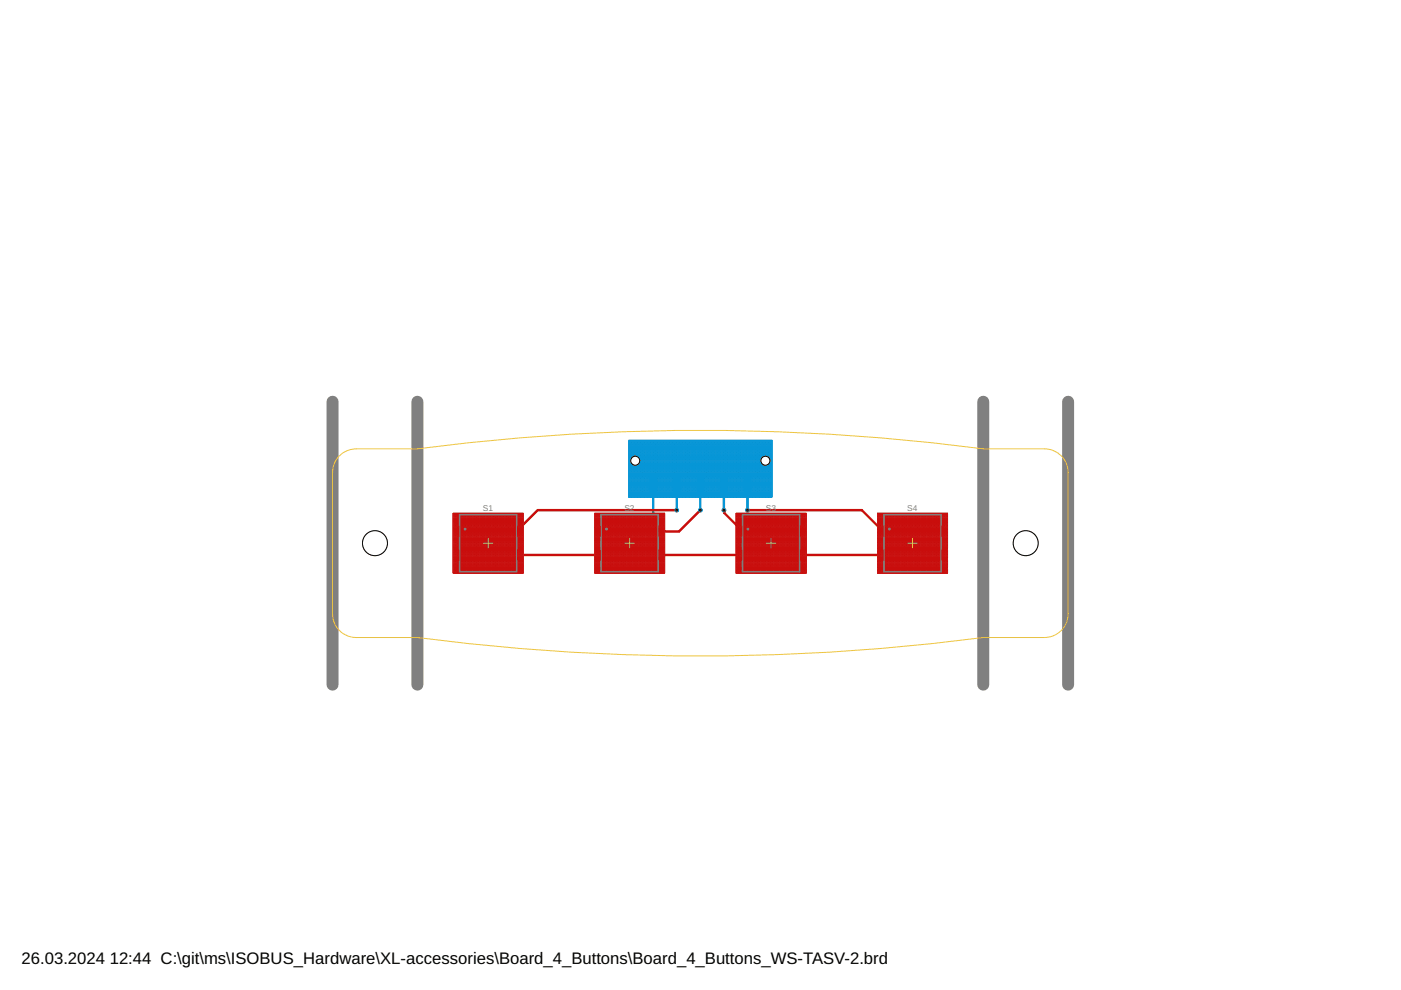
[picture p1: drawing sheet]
<svg xmlns="http://www.w3.org/2000/svg" width="297mm" height="210mm" viewBox="0 0 297 210" stroke-linecap="round" stroke-linejoin="round" font-family="sans-serif">
<defs><g id="words">
<g font-size="3.5">
<text x="4.6" y="204.3">26.03.2024</text>
<text x="23.3" y="204.3">12:44 C:\git\ms\ISOBUS_Hardware\XL-accessories\Board_4_Buttons\Board_4_Buttons_WS-TASV-2.brd</text>
</g>
<g font-size="1.8" fill="#808080">
<text x="102.4" y="108.3">S1</text>
<text x="132.4" y="108.3">S2</text>
<text x="162.4" y="108.3">S3</text>
<text x="192.4" y="108.3">S4</text>
</g>
</g></defs>
<path d="M147.5 97.7h2M148.5 96.7v2" fill="none" stroke="#afd134" stroke-width=".21"/>
<path d="M135.9 98.4v3.6h1.6M135.9 97v-3.4h25.2v3.4M136 93.7h25v8.2h-25zM161.1 98.4v3.6h-1.6M139.5 102h3M144.5 102h3M149.5 102h3M154.5 102h3" fill="none" stroke="#808080" stroke-width=".21"/>
<circle cx="137.2" cy="104.9" r=".3" fill="#808080" stroke="#808080" stroke-width=".21"/>
<g fill="#0696d7" stroke="#0696d7" stroke-width=".21">
<path d="M133.3 105.3l30.3 .1z"/>
<path d="M163.5 93.3l.1 12.1z"/>
<path d="M133.3 93.3l30.3 .1z"/>
<path d="M133.3 93.3l.1 12.1z"/>
<path d="M133.4 105.3l30.2 .1z"/>
<path d="M133.3 105.3h30.3z"/>
<path d="M133.3 105.2h30.3z"/>
<path d="M133.3 105.1l30.3 .1z"/>
<path d="M133.3 105.1h30.3z"/>
<path d="M133.3 105l30.3 .1z"/>
<path d="M133.4 104.9l30.2 .1z"/>
<path d="M133.3 104.8l30.3 .1z"/>
<path d="M133.3 104.8h30.3z"/>
<path d="M133.3 104.7l30.3 .1z"/>
<path d="M133.3 104.6l30.3 .1z"/>
<path d="M133.3 104.6h30.3z"/>
<path d="M133.3 104.5l30.3 .1z"/>
<path d="M133.3 104.4l30.3 .1z"/>
<path d="M133.4 104.4h30.2z"/>
<path d="M133.3 104.3l30.3 .1z"/>
<path d="M133.3 104.2l30.3 .1z"/>
<path d="M133.3 104.2h30.3z"/>
<path d="M133.3 104.1l30.3 .1z"/>
<path d="M133.3 104l30.3 .1z"/>
<path d="M133.3 103.9l30.3 .1z"/>
<path d="M133.3 103.9h30.3z"/>
<path d="M133.3 103.8l30.3 .1z"/>
<path d="M133.3 103.8h30.3z"/>
<path d="M133.3 103.7l30.3 .1z"/>
<path d="M133.3 103.6l30.3 .1z"/>
<path d="M133.3 103.5l30.3 .1z"/>
<path d="M133.3 103.5h30.3z"/>
<path d="M133.4 103.4l30.2 .1z"/>
<path d="M133.4 103.3l30.2 .1z"/>
<path d="M133.3 103.3h30.3z"/>
<path d="M133.3 103.2l30.3 .1z"/>
<path d="M133.3 103.1l30.3 .1z"/>
<path d="M133.3 103.1h30.3z"/>
<path d="M133.3 103l30.3 .1z"/>
<path d="M133.3 102.9l30.3 .1z"/>
<path d="M133.3 102.9h30.3z"/>
<path d="M133.3 102.8l30.3 .1z"/>
<path d="M133.3 102.7l30.3 .1z"/>
<path d="M133.3 102.7h30.3z"/>
<path d="M133.3 102.6l30.3 .1z"/>
<path d="M133.3 102.5l30.3 .1z"/>
<path d="M133.4 102.4l30.2 .1z"/>
<path d="M133.4 102.4h30.2z"/>
<path d="M133.3 102.3l30.3 .1z"/>
<path d="M133.3 102.3h30.3z"/>
<path d="M133.3 102.2l30.3 .1z"/>
<path d="M133.3 102.1l30.3 .1z"/>
<path d="M133.3 102l30.3 .1z"/>
<path d="M133.3 102h30.3z"/>
<path d="M133.3 101.9l30.3 .1z"/>
<path d="M133.3 101.9h30.3z"/>
<path d="M133.3 101.8h30.3z"/>
<path d="M133.3 101.7l30.3 .1z"/>
<path d="M133.3 101.6l30.3 .1z"/>
<path d="M133.3 101.6h30.3z"/>
<path d="M133.3 101.5l30.3 .1z"/>
<path d="M133.4 101.4l30.2 .1z"/>
<path d="M133.3 101.4h30.3z"/>
<path d="M133.3 101.3l30.3 .1z"/>
<path d="M133.3 101.2l30.3 .1z"/>
<path d="M133.3 101.2h30.3z"/>
<path d="M133.3 101.1l30.3 .1z"/>
<path d="M133.3 101l30.3 .1z"/>
<path d="M133.3 101h30.3z"/>
<path d="M133.4 100.9h30.2z"/>
<path d="M133.3 100.8l30.3 .1z"/>
<path d="M133.3 100.8h30.3z"/>
<path d="M133.3 100.7l30.3 .1z"/>
<path d="M133.3 100.6l30.3 .1z"/>
<path d="M133.3 100.5l30.3 .1z"/>
<path d="M133.4 100.5h30.2z"/>
<path d="M133.3 100.4l30.3 .1z"/>
<path d="M133.3 100.4h30.3z"/>
<path d="M133.3 100.3h30.3z"/>
<path d="M133.3 100.2l30.3 .1z"/>
<path d="M133.3 100.1l30.3 .1z"/>
<path d="M133.3 100.1h30.3z"/>
<path d="M133.3 100l30.3 .1z"/>
<path d="M133.4 99.9l30.2 .1z"/>
<path d="M133.3 99.9h30.3z"/>
<path d="M133.3 99.8l30.3 .1z"/>
<path d="M133.3 99.7l30.3 .1z"/>
<path d="M133.3 99.7h30.3z"/>
<path d="M133.3 99.6l30.3 .1z"/>
<path d="M133.4 99.5l30.2 .1z"/>
<path d="M133.3 99.5h30.3z"/>
<path d="M133.3 99.4l30.3 .1z"/>
<path d="M133.3 99.3l30.3 .1z"/>
<path d="M133.3 99.3h30.3z"/>
<path d="M133.3 99.2l30.3 .1z"/>
<path d="M133.3 99.1l30.3 .1z"/>
<path d="M133.3 99l30.3 .1z"/>
<path d="M133.4 99h30.2z"/>
<path d="M133.3 98.9l30.3 .1z"/>
<path d="M133.3 98.8l30.3 .1z"/>
<path d="M133.3 98.8h30.3z"/>
<path d="M133.3 98.7l30.3 .1z"/>
<path d="M133.3 98.6l30.3 .1z"/>
<path d="M133.4 98.6h30.2z"/>
<path d="M133.3 98.5l30.3 .1z"/>
<path d="M133.3 98.4l30.3 .1z"/>
<path d="M133.3 98.4h30.3z"/>
<path d="M133.3 98.3l30.3 .1z"/>
<path d="M133.3 98.2l30.3 .1z"/>
<path d="M133.3 98.2h30.3z"/>
<path d="M133.3 98.1h30.3z"/>
<path d="M133.4 98l30.2 .1z"/>
<path d="M133.3 98h30.3z"/>
<path d="M133.3 97.9l30.3 .1z"/>
<path d="M133.3 97.8l30.3 .1z"/>
<path d="M133.3 97.7l30.3 .1z"/>
<path d="M133.3 97.7h30.3z"/>
<path d="M133.4 97.6l30.2 .1z"/>
<path d="M133.3 97.5l30.3 .1z"/>
<path d="M133.3 97.5h30.3z"/>
<path d="M133.3 97.4l30.3 .1z"/>
<path d="M133.3 97.3l30.3 .1z"/>
<path d="M133.3 97.3h30.3z"/>
<path d="M133.3 97.2l30.3 .1z"/>
<path d="M133.3 97.1l30.3 .1z"/>
<path d="M133.4 97l30.2 .1z"/>
<path d="M133.3 97l30.3 .1z"/>
<path d="M133.3 96.9l30.3 .1z"/>
<path d="M133.3 96.9h30.3z"/>
<path d="M133.3 96.8l30.3 .1z"/>
<path d="M133.3 96.7l30.3 .1z"/>
<path d="M133.4 96.6l30.2 .1z"/>
<path d="M133.3 96.6h30.3z"/>
<path d="M133.3 96.5l30.3 .1z"/>
<path d="M133.3 96.5h30.3z"/>
<path d="M133.3 96.4l30.3 .1z"/>
<path d="M133.3 96.3l30.3 .1z"/>
<path d="M133.3 96.2l30.3 .1z"/>
<path d="M133.3 96.2h30.3z"/>
<path d="M133.4 96.1l30.2 .1z"/>
<path d="M133.3 96.1h30.3z"/>
<path d="M133.3 96h30.3z"/>
<path d="M133.3 95.9l30.3 .1z"/>
<path d="M133.3 95.8l30.3 .1z"/>
<path d="M133.3 95.8h30.3z"/>
<path d="M133.3 95.7l30.3 .1z"/>
<path d="M133.3 95.6l30.3 .1z"/>
<path d="M133.3 95.6h30.3z"/>
<path d="M133.3 95.5l30.3 .1z"/>
<path d="M133.3 95.4l30.3 .1z"/>
<path d="M133.3 95.4h30.3z"/>
<path d="M133.3 95.3l30.3 .1z"/>
<path d="M133.3 95.2l30.3 .1z"/>
<path d="M133.4 95.1l30.2 .1z"/>
<path d="M133.4 95.1h30.2z"/>
<path d="M133.3 95l30.3 .1z"/>
<path d="M133.3 95h30.3z"/>
<path d="M133.3 94.9l30.3 .1z"/>
<path d="M133.3 94.8l30.3 .1z"/>
<path d="M133.3 94.7l30.3 .1z"/>
<path d="M133.3 94.7h30.3z"/>
<path d="M133.3 94.6l30.3 .1z"/>
<path d="M133.3 94.6h30.3z"/>
<path d="M133.3 94.5h30.3z"/>
<path d="M133.3 94.4l30.3 .1z"/>
<path d="M133.3 94.3l30.3 .1z"/>
<path d="M133.3 94.3h30.3z"/>
<path d="M133.4 94.2l30.2 .1z"/>
<path d="M133.4 94.1l30.2 .1z"/>
<path d="M133.3 94.1h30.3z"/>
<path d="M133.3 94l30.3 .1z"/>
<path d="M133.3 93.9l30.3 .1z"/>
<path d="M133.3 93.9h30.3z"/>
<path d="M133.3 93.8l30.3 .1z"/>
<path d="M133.3 93.7l30.3 .1z"/>
<path d="M133.3 93.7h30.3z"/>
<path d="M133.3 93.6l30.3 .1z"/>
<path d="M133.3 93.5l30.3 .1z"/>
<path d="M133.3 93.5h30.3z"/>
<path d="M133.3 93.4l30.3 .1z"/>
<path d="M137.8 100.6h1.4v4.5h-1.4z"/>
<path d="M142.8 100.6h1.4v4.5h-1.4z"/>
<path d="M147.8 100.6h1.4v4.5h-1.4z"/>
<path d="M152.8 100.6h1.4v4.5h-1.4z"/>
<path d="M157.8 100.6h1.4v4.5h-1.4z"/>
</g>
<path d="M138.5 102.8v11.4l-2 2M143.5 102.8v5.4M148.5 102.8v5.4M153.5 102.8v5.4M158.5 102.8v5.4" fill="none" stroke="#0696d7" stroke-width=".51"/>
<circle cx="97.2" cy="112.7" r="1.06" fill="#0dab76" stroke="#0dab76" stroke-width=".21"/>
<circle cx="97.2" cy="112.7" r=".59" fill="#fff" stroke="#000" stroke-width=".21"/>
<circle cx="109.7" cy="112.7" r="1.06" fill="#0dab76" stroke="#0dab76" stroke-width=".21"/>
<circle cx="109.7" cy="112.7" r=".59" fill="#fff" stroke="#000" stroke-width=".21"/>
<circle cx="109.7" cy="117.7" r="1.06" fill="#0dab76" stroke="#0dab76" stroke-width=".21"/>
<circle cx="109.7" cy="117.7" r=".59" fill="#fff" stroke="#000" stroke-width=".21"/>
<circle cx="97.2" cy="117.7" r="1.06" fill="#0dab76" stroke="#0dab76" stroke-width=".21"/>
<circle cx="97.2" cy="117.7" r=".59" fill="#fff" stroke="#000" stroke-width=".21"/>
<circle cx="127.2" cy="112.7" r="1.06" fill="#0dab76" stroke="#0dab76" stroke-width=".21"/>
<circle cx="127.2" cy="112.7" r=".59" fill="#fff" stroke="#000" stroke-width=".21"/>
<circle cx="139.7" cy="112.7" r="1.06" fill="#0dab76" stroke="#0dab76" stroke-width=".21"/>
<circle cx="139.7" cy="112.7" r=".59" fill="#fff" stroke="#000" stroke-width=".21"/>
<circle cx="139.7" cy="117.7" r="1.06" fill="#0dab76" stroke="#0dab76" stroke-width=".21"/>
<circle cx="139.7" cy="117.7" r=".59" fill="#fff" stroke="#000" stroke-width=".21"/>
<circle cx="127.2" cy="117.7" r="1.06" fill="#0dab76" stroke="#0dab76" stroke-width=".21"/>
<circle cx="127.2" cy="117.7" r=".59" fill="#fff" stroke="#000" stroke-width=".21"/>
<circle cx="157.2" cy="112.7" r="1.06" fill="#0dab76" stroke="#0dab76" stroke-width=".21"/>
<circle cx="157.2" cy="112.7" r=".59" fill="#fff" stroke="#000" stroke-width=".21"/>
<circle cx="169.7" cy="112.7" r="1.06" fill="#0dab76" stroke="#0dab76" stroke-width=".21"/>
<circle cx="169.7" cy="112.7" r=".59" fill="#fff" stroke="#000" stroke-width=".21"/>
<circle cx="169.7" cy="117.7" r="1.06" fill="#0dab76" stroke="#0dab76" stroke-width=".21"/>
<circle cx="169.7" cy="117.7" r=".59" fill="#fff" stroke="#000" stroke-width=".21"/>
<circle cx="157.2" cy="117.7" r="1.06" fill="#0dab76" stroke="#0dab76" stroke-width=".21"/>
<circle cx="157.2" cy="117.7" r=".59" fill="#fff" stroke="#000" stroke-width=".21"/>
<circle cx="187.2" cy="112.7" r="1.06" fill="#0dab76" stroke="#0dab76" stroke-width=".21"/>
<circle cx="187.2" cy="112.7" r=".59" fill="#fff" stroke="#000" stroke-width=".21"/>
<circle cx="199.7" cy="112.7" r="1.06" fill="#0dab76" stroke="#0dab76" stroke-width=".21"/>
<circle cx="199.7" cy="112.7" r=".59" fill="#fff" stroke="#000" stroke-width=".21"/>
<circle cx="199.7" cy="117.7" r="1.06" fill="#0dab76" stroke="#0dab76" stroke-width=".21"/>
<circle cx="199.7" cy="117.7" r=".59" fill="#fff" stroke="#000" stroke-width=".21"/>
<circle cx="187.2" cy="117.7" r="1.06" fill="#0dab76" stroke="#0dab76" stroke-width=".21"/>
<circle cx="187.2" cy="117.7" r=".59" fill="#fff" stroke="#000" stroke-width=".21"/>
<circle cx="136.5" cy="116.2" r=".38" fill="#0dab76" stroke="#0dab76" stroke-width=".21"/>
<circle cx="136.5" cy="116.2" r=".17" fill="#fff" stroke="#000" stroke-width=".21"/>
<circle cx="143.5" cy="108.2" r=".38" fill="#0dab76" stroke="#0dab76" stroke-width=".21"/>
<circle cx="143.5" cy="108.2" r=".17" fill="#fff" stroke="#000" stroke-width=".21"/>
<circle cx="148.5" cy="108.2" r=".38" fill="#0dab76" stroke="#0dab76" stroke-width=".21"/>
<circle cx="148.5" cy="108.2" r=".17" fill="#fff" stroke="#000" stroke-width=".21"/>
<circle cx="153.5" cy="108.2" r=".38" fill="#0dab76" stroke="#0dab76" stroke-width=".21"/>
<circle cx="153.5" cy="108.2" r=".17" fill="#fff" stroke="#000" stroke-width=".21"/>
<circle cx="158.5" cy="108.2" r=".38" fill="#0dab76" stroke="#0dab76" stroke-width=".21"/>
<circle cx="158.5" cy="108.2" r=".17" fill="#fff" stroke="#000" stroke-width=".21"/>
<path d="M97.2 117.7h102.5M97.2 112.7h12.5M136.5 116.2v1.5M143.5 108.2h-29.5l-4.5 4.5M148.5 108.2l-4.5 4.5h-16.8M153.5 108.2l.1 .6 3.9 3.9M157.2 112.7h12.5M158.5 108.2h24.2l4.5 4.5h12.5" fill="none" stroke="#c90d0c" stroke-width=".51"/>
<circle cx="97.2" cy="112.7" r="1.06" fill="#0dab76" stroke="#0dab76" stroke-width=".21"/>
<circle cx="97.2" cy="112.7" r=".59" fill="#fff" stroke="#000" stroke-width=".21"/>
<circle cx="109.7" cy="112.7" r="1.06" fill="#0dab76" stroke="#0dab76" stroke-width=".21"/>
<circle cx="109.7" cy="112.7" r=".59" fill="#fff" stroke="#000" stroke-width=".21"/>
<circle cx="109.7" cy="117.7" r="1.06" fill="#0dab76" stroke="#0dab76" stroke-width=".21"/>
<circle cx="109.7" cy="117.7" r=".59" fill="#fff" stroke="#000" stroke-width=".21"/>
<circle cx="97.2" cy="117.7" r="1.06" fill="#0dab76" stroke="#0dab76" stroke-width=".21"/>
<circle cx="97.2" cy="117.7" r=".59" fill="#fff" stroke="#000" stroke-width=".21"/>
<circle cx="127.2" cy="112.7" r="1.06" fill="#0dab76" stroke="#0dab76" stroke-width=".21"/>
<circle cx="127.2" cy="112.7" r=".59" fill="#fff" stroke="#000" stroke-width=".21"/>
<circle cx="139.7" cy="112.7" r="1.06" fill="#0dab76" stroke="#0dab76" stroke-width=".21"/>
<circle cx="139.7" cy="112.7" r=".59" fill="#fff" stroke="#000" stroke-width=".21"/>
<circle cx="139.7" cy="117.7" r="1.06" fill="#0dab76" stroke="#0dab76" stroke-width=".21"/>
<circle cx="139.7" cy="117.7" r=".59" fill="#fff" stroke="#000" stroke-width=".21"/>
<circle cx="127.2" cy="117.7" r="1.06" fill="#0dab76" stroke="#0dab76" stroke-width=".21"/>
<circle cx="127.2" cy="117.7" r=".59" fill="#fff" stroke="#000" stroke-width=".21"/>
<circle cx="157.2" cy="112.7" r="1.06" fill="#0dab76" stroke="#0dab76" stroke-width=".21"/>
<circle cx="157.2" cy="112.7" r=".59" fill="#fff" stroke="#000" stroke-width=".21"/>
<circle cx="169.7" cy="112.7" r="1.06" fill="#0dab76" stroke="#0dab76" stroke-width=".21"/>
<circle cx="169.7" cy="112.7" r=".59" fill="#fff" stroke="#000" stroke-width=".21"/>
<circle cx="169.7" cy="117.7" r="1.06" fill="#0dab76" stroke="#0dab76" stroke-width=".21"/>
<circle cx="169.7" cy="117.7" r=".59" fill="#fff" stroke="#000" stroke-width=".21"/>
<circle cx="157.2" cy="117.7" r="1.06" fill="#0dab76" stroke="#0dab76" stroke-width=".21"/>
<circle cx="157.2" cy="117.7" r=".59" fill="#fff" stroke="#000" stroke-width=".21"/>
<circle cx="187.2" cy="112.7" r="1.06" fill="#0dab76" stroke="#0dab76" stroke-width=".21"/>
<circle cx="187.2" cy="112.7" r=".59" fill="#fff" stroke="#000" stroke-width=".21"/>
<circle cx="199.7" cy="112.7" r="1.06" fill="#0dab76" stroke="#0dab76" stroke-width=".21"/>
<circle cx="199.7" cy="112.7" r=".59" fill="#fff" stroke="#000" stroke-width=".21"/>
<circle cx="199.7" cy="117.7" r="1.06" fill="#0dab76" stroke="#0dab76" stroke-width=".21"/>
<circle cx="199.7" cy="117.7" r=".59" fill="#fff" stroke="#000" stroke-width=".21"/>
<circle cx="187.2" cy="117.7" r="1.06" fill="#0dab76" stroke="#0dab76" stroke-width=".21"/>
<circle cx="187.2" cy="117.7" r=".59" fill="#fff" stroke="#000" stroke-width=".21"/>
<circle cx="136.5" cy="116.2" r=".38" fill="#0dab76" stroke="#0dab76" stroke-width=".21"/>
<circle cx="136.5" cy="116.2" r=".17" fill="#fff" stroke="#000" stroke-width=".21"/>
<circle cx="143.5" cy="108.2" r=".38" fill="#0dab76" stroke="#0dab76" stroke-width=".21"/>
<circle cx="143.5" cy="108.2" r=".17" fill="#fff" stroke="#000" stroke-width=".21"/>
<circle cx="148.5" cy="108.2" r=".38" fill="#0dab76" stroke="#0dab76" stroke-width=".21"/>
<circle cx="148.5" cy="108.2" r=".17" fill="#fff" stroke="#000" stroke-width=".21"/>
<circle cx="153.5" cy="108.2" r=".38" fill="#0dab76" stroke="#0dab76" stroke-width=".21"/>
<circle cx="153.5" cy="108.2" r=".17" fill="#fff" stroke="#000" stroke-width=".21"/>
<circle cx="158.5" cy="108.2" r=".38" fill="#0dab76" stroke="#0dab76" stroke-width=".21"/>
<circle cx="158.5" cy="108.2" r=".17" fill="#fff" stroke="#000" stroke-width=".21"/>
<g fill="#c90d0c" stroke="#c90d0c" stroke-width=".21">
<path d="M96.1 108.8l14.8 .1z"/>
<path d="M110.8 108.8l.1 12.7z"/>
<path d="M96.1 121.5h14.8z"/>
<path d="M96.1 108.8l.1 12.7z"/>
<path d="M96.1 121.4l14.8 .1z"/>
<path d="M96.1 121.3l14.8 .1z"/>
<path d="M96.1 121.3h14.8z"/>
<path d="M96.1 121.2l14.8 .1z"/>
<path d="M96.1 121.2h14.8z"/>
<path d="M96.1 121.1h14.8z"/>
<path d="M96.1 121l14.8 .1z"/>
<path d="M96.1 120.9l14.8 .1z"/>
<path d="M96.1 120.9h14.8z"/>
<path d="M96.1 120.8l14.8 .1z"/>
<path d="M96.1 120.7l14.8 .1z"/>
<path d="M96.1 120.7h14.8z"/>
<path d="M96.1 120.6l14.8 .1z"/>
<path d="M96.1 120.5l14.8 .1z"/>
<path d="M96.1 120.5h14.8z"/>
<path d="M96.1 120.4l14.8 .1z"/>
<path d="M96.1 120.3l14.8 .1z"/>
<path d="M96.1 120.3h14.8z"/>
<path d="M96.1 120.2h14.8z"/>
<path d="M96.1 120.1l14.8 .1z"/>
<path d="M96.1 120.1h14.8z"/>
<path d="M96.1 120l14.8 .1z"/>
<path d="M96.1 119.9l14.8 .1z"/>
<path d="M96.1 119.8l14.8 .1z"/>
<path d="M96.1 119.8h14.8z"/>
<path d="M96.1 119.7l14.8 .1z"/>
<path d="M96.1 119.7h14.8z"/>
<path d="M96.1 119.6h14.8z"/>
<path d="M96.1 119.5l14.8 .1z"/>
<path d="M96.1 119.4l14.8 .1z"/>
<path d="M96.1 119.4h14.8z"/>
<path d="M96.1 119.3l14.8 .1z"/>
<path d="M96.1 119.2l14.8 .1z"/>
<path d="M96.1 119.2h14.8z"/>
<path d="M96.1 119.1l14.8 .1z"/>
<path d="M96.1 119l14.8 .1z"/>
<path d="M96.1 119h14.8z"/>
<path d="M96.1 118.9l14.8 .1z"/>
<path d="M96.1 118.8l14.8 .1z"/>
<path d="M96.1 118.8h14.8z"/>
<path d="M96.1 118.7l14.8 .1z"/>
<path d="M96.1 118.6l14.8 .1z"/>
<path d="M96.1 118.6h14.8z"/>
<path d="M96.1 118.5l14.8 .1z"/>
<path d="M96.1 118.4l14.8 .1z"/>
<path d="M96.1 118.3l14.8 .1z"/>
<path d="M96.1 118.3h14.8z"/>
<path d="M96.1 118.2l14.8 .1z"/>
<path d="M96.1 118.2h14.8z"/>
<path d="M96.1 118.1l14.8 .1z"/>
<path d="M96.1 118l14.8 .1z"/>
<path d="M96.1 117.9l14.8 .1z"/>
<path d="M96.1 117.9h14.8z"/>
<path d="M96.1 117.8l14.8 .1z"/>
<path d="M96.1 117.7l14.8 .1z"/>
<path d="M96.1 117.7h14.8z"/>
<path d="M96.1 117.6l14.8 .1z"/>
<path d="M96.1 117.5l14.8 .1z"/>
<path d="M96.1 117.5h14.8z"/>
<path d="M96.1 117.4l14.8 .1z"/>
<path d="M96.1 117.3l14.8 .1z"/>
<path d="M96.1 117.3h14.8z"/>
<path d="M96.1 117.2l14.8 .1z"/>
<path d="M96.1 117.1l14.8 .1z"/>
<path d="M96.1 117.1h14.8z"/>
<path d="M96.1 117l14.8 .1z"/>
<path d="M96.1 116.9l14.8 .1z"/>
<path d="M96.1 116.9h14.8z"/>
<path d="M96.1 116.8h14.8z"/>
<path d="M96.1 116.7l14.8 .1z"/>
<path d="M96.1 116.6l14.8 .1z"/>
<path d="M96.1 116.6h14.8z"/>
<path d="M96.1 116.5l14.8 .1z"/>
<path d="M96.1 116.4l14.8 .1z"/>
<path d="M96.1 116.4h14.8z"/>
<path d="M96.1 116.3l14.8 .1z"/>
<path d="M96.1 116.2l14.8 .1z"/>
<path d="M96.1 116.2h14.8z"/>
<path d="M96.1 116.1l14.8 .1z"/>
<path d="M96.1 116l14.8 .1z"/>
<path d="M96.1 116h14.8z"/>
<path d="M96.1 115.9l14.8 .1z"/>
<path d="M96.1 115.8l14.8 .1z"/>
<path d="M96.1 115.8h14.8z"/>
<path d="M96.1 115.7l14.8 .1z"/>
<path d="M96.1 115.6l14.8 .1z"/>
<path d="M96.1 115.5l14.8 .1z"/>
<path d="M96.1 115.5h14.8z"/>
<path d="M96.1 115.4l14.8 .1z"/>
<path d="M96.1 115.4h14.8z"/>
<path d="M96.1 115.3h14.8z"/>
<path d="M96.1 115.2l14.8 .1z"/>
<path d="M96.1 115.1l14.8 .1z"/>
<path d="M96.1 115.1h14.8z"/>
<path d="M96.1 115l14.8 .1z"/>
<path d="M96.1 114.9l14.8 .1z"/>
<path d="M96.1 114.9h14.8z"/>
<path d="M96.1 114.8l14.8 .1z"/>
<path d="M96.1 114.7l14.8 .1z"/>
<path d="M96.1 114.7h14.8z"/>
<path d="M96.1 114.6l14.8 .1z"/>
<path d="M96.1 114.5l14.8 .1z"/>
<path d="M96.1 114.5h14.8z"/>
<path d="M96.1 114.4l14.8 .1z"/>
<path d="M96.1 114.3l14.8 .1z"/>
<path d="M96.1 114.3h14.8z"/>
<path d="M96.1 114.2l14.8 .1z"/>
<path d="M96.1 114.1l14.8 .1z"/>
<path d="M96.1 114l14.8 .1z"/>
<path d="M96.1 114h14.8z"/>
<path d="M96.1 113.9l14.8 .1z"/>
<path d="M96.1 113.9h14.8z"/>
<path d="M96.1 113.8l14.8 .1z"/>
<path d="M96.1 113.7l14.8 .1z"/>
<path d="M96.1 113.6l14.8 .1z"/>
<path d="M96.1 113.6h14.8z"/>
<path d="M96.1 113.5l14.8 .1z"/>
<path d="M96.1 113.4l14.8 .1z"/>
<path d="M96.1 113.4h14.8z"/>
<path d="M96.1 113.3l14.8 .1z"/>
<path d="M96.1 113.2l14.8 .1z"/>
<path d="M96.1 113.2h14.8z"/>
<path d="M96.1 113.1l14.8 .1z"/>
<path d="M96.1 113l14.8 .1z"/>
<path d="M96.1 113h14.8z"/>
<path d="M96.1 112.9l14.8 .1z"/>
<path d="M96.1 112.8l14.8 .1z"/>
<path d="M96.1 112.8h14.8z"/>
<path d="M96.1 112.7l14.8 .1z"/>
<path d="M96.1 112.6l14.8 .1z"/>
<path d="M96.1 112.6h14.8z"/>
<path d="M96.1 112.5h14.8z"/>
<path d="M96.1 112.4l14.8 .1z"/>
<path d="M96.1 112.4h14.8z"/>
<path d="M96.1 112.3l14.8 .1z"/>
<path d="M96.1 112.2l14.8 .1z"/>
<path d="M96.1 112.1l14.8 .1z"/>
<path d="M96.1 112.1h14.8z"/>
<path d="M96.1 112l14.8 .1z"/>
<path d="M96.1 112h14.8z"/>
<path d="M96.1 111.9h14.8z"/>
<path d="M96.1 111.8l14.8 .1z"/>
<path d="M96.1 111.7l14.8 .1z"/>
<path d="M96.1 111.7h14.8z"/>
<path d="M96.1 111.6l14.8 .1z"/>
<path d="M96.1 111.5l14.8 .1z"/>
<path d="M96.1 111.5h14.8z"/>
<path d="M96.1 111.4l14.8 .1z"/>
<path d="M96.1 111.3l14.8 .1z"/>
<path d="M96.1 111.3h14.8z"/>
<path d="M96.1 111.2l14.8 .1z"/>
<path d="M96.1 111.1l14.8 .1z"/>
<path d="M96.1 111.1h14.8z"/>
<path d="M96.1 111h14.8z"/>
<path d="M96.1 110.9l14.8 .1z"/>
<path d="M96.1 110.8l14.8 .1z"/>
<path d="M96.1 110.8h14.8z"/>
<path d="M96.1 110.7l14.8 .1z"/>
<path d="M96.1 110.6l14.8 .1z"/>
<path d="M96.1 110.6h14.8z"/>
<path d="M96.1 110.5l14.8 .1z"/>
<path d="M96.1 110.4l14.8 .1z"/>
<path d="M96.1 110.4h14.8z"/>
<path d="M96.1 110.3l14.8 .1z"/>
<path d="M96.1 110.2l14.8 .1z"/>
<path d="M96.1 110.2h14.8z"/>
<path d="M96.1 110.1l14.8 .1z"/>
<path d="M96.1 110l14.8 .1z"/>
<path d="M96.1 110h14.8z"/>
<path d="M96.1 109.9l14.8 .1z"/>
<path d="M96.1 109.8l14.8 .1z"/>
<path d="M96.1 109.7l14.8 .1z"/>
<path d="M96.1 109.7h14.8z"/>
<path d="M96.1 109.6l14.8 .1z"/>
<path d="M96.1 109.6h14.8z"/>
<path d="M96.1 109.5l14.8 .1z"/>
<path d="M96.1 109.4l14.8 .1z"/>
<path d="M96.1 109.3l14.8 .1z"/>
<path d="M96.1 109.3h14.8z"/>
<path d="M96.1 109.2l14.8 .1z"/>
<path d="M96.1 109.1l14.8 .1z"/>
<path d="M96.1 109.1h14.8z"/>
<path d="M96.1 109l14.8 .1z"/>
<path d="M96.1 108.9l14.8 .1z"/>
<path d="M96.1 108.9h14.8z"/>
<path d="M126.1 108.8l14.8 .1z"/>
<path d="M140.8 108.8l.1 12.7z"/>
<path d="M126.1 121.4l14.8 .1z"/>
<path d="M126.1 108.8l.1 12.7z"/>
<path d="M126.1 121.3l14.8 .1z"/>
<path d="M126.1 121.3h14.8z"/>
<path d="M126.1 121.2l14.8 .1z"/>
<path d="M126.1 121.2h14.8z"/>
<path d="M126.1 121.1h14.8z"/>
<path d="M126.1 121l14.8 .1z"/>
<path d="M126.1 120.9l14.8 .1z"/>
<path d="M126.1 120.9h14.8z"/>
<path d="M126.1 120.8l14.8 .1z"/>
<path d="M126.1 120.7l14.8 .1z"/>
<path d="M126.1 120.7h14.8z"/>
<path d="M126.1 120.6l14.8 .1z"/>
<path d="M126.1 120.5l14.8 .1z"/>
<path d="M126.1 120.5h14.8z"/>
<path d="M126.1 120.4l14.8 .1z"/>
<path d="M126.1 120.3l14.8 .1z"/>
<path d="M126.1 120.3h14.8z"/>
<path d="M126.1 120.2h14.8z"/>
<path d="M126.1 120.1l14.8 .1z"/>
<path d="M126.1 120.1h14.8z"/>
<path d="M126.1 120l14.8 .1z"/>
<path d="M126.1 119.9l14.8 .1z"/>
<path d="M126.1 119.8l14.8 .1z"/>
<path d="M126.1 119.8h14.8z"/>
<path d="M126.1 119.7l14.8 .1z"/>
<path d="M126.1 119.7h14.8z"/>
<path d="M126.1 119.6h14.8z"/>
<path d="M126.1 119.5l14.8 .1z"/>
<path d="M126.1 119.4l14.8 .1z"/>
<path d="M126.1 119.4h14.8z"/>
<path d="M126.1 119.3l14.8 .1z"/>
<path d="M126.1 119.2l14.8 .1z"/>
<path d="M126.1 119.2h14.8z"/>
<path d="M126.1 119.1l14.8 .1z"/>
<path d="M126.1 119l14.8 .1z"/>
<path d="M126.1 119h14.8z"/>
<path d="M126.1 118.9l14.8 .1z"/>
<path d="M126.1 118.8l14.8 .1z"/>
<path d="M126.1 118.8h14.8z"/>
<path d="M126.1 118.7l14.8 .1z"/>
<path d="M126.1 118.6l14.8 .1z"/>
<path d="M126.1 118.6h14.8z"/>
<path d="M126.1 118.5l14.8 .1z"/>
<path d="M126.1 118.4l14.8 .1z"/>
<path d="M126.1 118.3l14.8 .1z"/>
<path d="M126.1 118.3h14.8z"/>
<path d="M126.1 118.2l14.8 .1z"/>
<path d="M126.1 118.2h14.8z"/>
<path d="M126.1 118.1l14.8 .1z"/>
<path d="M126.1 118l14.8 .1z"/>
<path d="M126.1 117.9l14.8 .1z"/>
<path d="M126.1 117.9h14.8z"/>
<path d="M126.1 117.8l14.8 .1z"/>
<path d="M126.1 117.7l14.8 .1z"/>
<path d="M126.1 117.7h14.8z"/>
<path d="M126.1 117.6l14.8 .1z"/>
<path d="M126.1 117.5l14.8 .1z"/>
<path d="M126.1 117.5h14.8z"/>
<path d="M126.1 117.4l14.8 .1z"/>
<path d="M126.1 117.3l14.8 .1z"/>
<path d="M126.1 117.3h14.8z"/>
<path d="M126.1 117.2l14.8 .1z"/>
<path d="M126.1 117.1l14.8 .1z"/>
<path d="M126.1 117.1h14.8z"/>
<path d="M126.1 117l14.8 .1z"/>
<path d="M126.1 116.9l14.8 .1z"/>
<path d="M126.1 116.9h14.8z"/>
<path d="M126.1 116.8h14.8z"/>
<path d="M126.1 116.7l14.8 .1z"/>
<path d="M126.1 116.6l14.8 .1z"/>
<path d="M126.1 116.6h14.8z"/>
<path d="M126.1 116.5l14.8 .1z"/>
<path d="M126.1 116.4l14.8 .1z"/>
<path d="M126.1 116.4h14.8z"/>
<path d="M126.1 116.3l14.8 .1z"/>
<path d="M126.1 116.2l14.8 .1z"/>
<path d="M126.1 116.2h14.8z"/>
<path d="M126.1 116.1l14.8 .1z"/>
<path d="M126.1 116l14.8 .1z"/>
<path d="M126.1 116h14.8z"/>
<path d="M126.1 115.9l14.8 .1z"/>
<path d="M126.1 115.8l14.8 .1z"/>
<path d="M126.1 115.8h14.8z"/>
<path d="M126.1 115.7l14.8 .1z"/>
<path d="M126.1 115.6l14.8 .1z"/>
<path d="M126.1 115.5l14.8 .1z"/>
<path d="M126.1 115.5h14.8z"/>
<path d="M126.1 115.4l14.8 .1z"/>
<path d="M126.1 115.4h14.8z"/>
<path d="M126.1 115.3h14.8z"/>
<path d="M126.1 115.2l14.8 .1z"/>
<path d="M126.1 115.1l14.8 .1z"/>
<path d="M126.1 115.1h14.8z"/>
<path d="M126.1 115l14.8 .1z"/>
<path d="M126.1 114.9l14.8 .1z"/>
<path d="M126.1 114.9h14.8z"/>
<path d="M126.1 114.8l14.8 .1z"/>
<path d="M126.1 114.7l14.8 .1z"/>
<path d="M126.1 114.7h14.8z"/>
<path d="M126.1 114.6l14.8 .1z"/>
<path d="M126.1 114.5l14.8 .1z"/>
<path d="M126.1 114.5h14.8z"/>
<path d="M126.1 114.4l14.8 .1z"/>
<path d="M126.1 114.3l14.8 .1z"/>
<path d="M126.1 114.3h14.8z"/>
<path d="M126.1 114.2l14.8 .1z"/>
<path d="M126.1 114.1l14.8 .1z"/>
<path d="M126.1 114l14.8 .1z"/>
<path d="M126.1 114h14.8z"/>
<path d="M126.1 113.9l14.8 .1z"/>
<path d="M126.1 113.9h14.8z"/>
<path d="M126.1 113.8l14.8 .1z"/>
<path d="M126.1 113.7l14.8 .1z"/>
<path d="M126.1 113.6l14.8 .1z"/>
<path d="M126.1 113.6h14.8z"/>
<path d="M126.1 113.5l14.8 .1z"/>
<path d="M126.1 113.4l14.8 .1z"/>
<path d="M126.1 113.4h14.8z"/>
<path d="M126.1 113.3l14.8 .1z"/>
<path d="M126.1 113.2l14.8 .1z"/>
<path d="M126.1 113.2h14.8z"/>
<path d="M126.1 113.1l14.8 .1z"/>
<path d="M126.1 113l14.8 .1z"/>
<path d="M126.1 113h14.8z"/>
<path d="M126.1 112.9l14.8 .1z"/>
<path d="M126.1 112.8l14.8 .1z"/>
<path d="M126.1 112.8h14.8z"/>
<path d="M126.1 112.7l14.8 .1z"/>
<path d="M126.1 112.6l14.8 .1z"/>
<path d="M126.1 112.6h14.8z"/>
<path d="M126.1 112.5h14.8z"/>
<path d="M126.1 112.4l14.8 .1z"/>
<path d="M126.1 112.4h14.8z"/>
<path d="M126.1 112.3l14.8 .1z"/>
<path d="M126.1 112.2l14.8 .1z"/>
<path d="M126.1 112.1l14.8 .1z"/>
<path d="M126.1 112.1h14.8z"/>
<path d="M126.1 112l14.8 .1z"/>
<path d="M126.1 112h14.8z"/>
<path d="M126.1 111.9h14.8z"/>
<path d="M126.1 111.8l14.8 .1z"/>
<path d="M126.1 111.7l14.8 .1z"/>
<path d="M126.1 111.7h14.8z"/>
<path d="M126.1 111.6l14.8 .1z"/>
<path d="M126.1 111.5l14.8 .1z"/>
<path d="M126.1 111.5h14.8z"/>
<path d="M126.1 111.4l14.8 .1z"/>
<path d="M126.1 111.3l14.8 .1z"/>
<path d="M126.1 111.3h14.8z"/>
<path d="M126.1 111.2l14.8 .1z"/>
<path d="M126.1 111.1l14.8 .1z"/>
<path d="M126.1 111.1h14.8z"/>
<path d="M126.1 111h14.8z"/>
<path d="M126.1 110.9l14.8 .1z"/>
<path d="M126.1 110.8l14.8 .1z"/>
<path d="M126.1 110.8h14.8z"/>
<path d="M126.1 110.7l14.8 .1z"/>
<path d="M126.1 110.6l14.8 .1z"/>
<path d="M126.1 110.6h14.8z"/>
<path d="M126.1 110.5l14.8 .1z"/>
<path d="M126.1 110.4l14.8 .1z"/>
<path d="M126.1 110.4h14.8z"/>
<path d="M126.1 110.3l14.8 .1z"/>
<path d="M126.1 110.2l14.8 .1z"/>
<path d="M126.1 110.2h14.8z"/>
<path d="M126.1 110.1l14.8 .1z"/>
<path d="M126.1 110l14.8 .1z"/>
<path d="M126.1 110h14.8z"/>
<path d="M126.1 109.9l14.8 .1z"/>
<path d="M126.1 109.8l14.8 .1z"/>
<path d="M126.1 109.7l14.8 .1z"/>
<path d="M126.1 109.7h14.8z"/>
<path d="M126.1 109.6l14.8 .1z"/>
<path d="M126.1 109.6h14.8z"/>
<path d="M126.1 109.5l14.8 .1z"/>
<path d="M126.1 109.4l14.8 .1z"/>
<path d="M126.1 109.3l14.8 .1z"/>
<path d="M126.1 109.3h14.8z"/>
<path d="M126.1 109.2l14.8 .1z"/>
<path d="M126.1 109.1l14.8 .1z"/>
<path d="M126.1 109.1h14.8z"/>
<path d="M126.1 109l14.8 .1z"/>
<path d="M126.1 108.9l14.8 .1z"/>
<path d="M126.1 108.9h14.8z"/>
<path d="M156.1 108.8l14.8 .1z"/>
<path d="M170.8 108.8l.1 12.7z"/>
<path d="M156.1 121.5h14.8z"/>
<path d="M156.1 108.8l.1 12.7z"/>
<path d="M156.1 121.4l14.8 .1z"/>
<path d="M156.1 121.3l14.8 .1z"/>
<path d="M156.1 121.3h14.8z"/>
<path d="M156.1 121.2l14.8 .1z"/>
<path d="M156.1 121.2h14.8z"/>
<path d="M156.1 121.1h14.8z"/>
<path d="M156.1 121l14.8 .1z"/>
<path d="M156.1 120.9l14.8 .1z"/>
<path d="M156.1 120.9h14.8z"/>
<path d="M156.1 120.8l14.8 .1z"/>
<path d="M156.1 120.7l14.8 .1z"/>
<path d="M156.1 120.7h14.8z"/>
<path d="M156.1 120.6l14.8 .1z"/>
<path d="M156.1 120.5l14.8 .1z"/>
<path d="M156.1 120.5h14.8z"/>
<path d="M156.1 120.4l14.8 .1z"/>
<path d="M156.1 120.3l14.8 .1z"/>
<path d="M156.1 120.3h14.8z"/>
<path d="M156.1 120.2h14.8z"/>
<path d="M156.1 120.1l14.8 .1z"/>
<path d="M156.1 120.1h14.8z"/>
<path d="M156.1 120l14.8 .1z"/>
<path d="M156.1 119.9l14.8 .1z"/>
<path d="M156.1 119.8l14.8 .1z"/>
<path d="M156.1 119.8h14.8z"/>
<path d="M156.1 119.7l14.8 .1z"/>
<path d="M156.1 119.7h14.8z"/>
<path d="M156.1 119.6h14.8z"/>
<path d="M156.1 119.5l14.8 .1z"/>
<path d="M156.1 119.4l14.8 .1z"/>
<path d="M156.1 119.4h14.8z"/>
<path d="M156.1 119.3l14.8 .1z"/>
<path d="M156.1 119.2l14.8 .1z"/>
<path d="M156.1 119.2h14.8z"/>
<path d="M156.1 119.1l14.8 .1z"/>
<path d="M156.1 119l14.8 .1z"/>
<path d="M156.1 119h14.8z"/>
<path d="M156.1 118.9l14.8 .1z"/>
<path d="M156.1 118.8l14.8 .1z"/>
<path d="M156.1 118.8h14.8z"/>
<path d="M156.1 118.7l14.8 .1z"/>
<path d="M156.1 118.6l14.8 .1z"/>
<path d="M156.1 118.6h14.8z"/>
<path d="M156.1 118.5l14.8 .1z"/>
<path d="M156.1 118.4l14.8 .1z"/>
<path d="M156.1 118.3l14.8 .1z"/>
<path d="M156.1 118.3h14.8z"/>
<path d="M156.1 118.2l14.8 .1z"/>
<path d="M156.1 118.2h14.8z"/>
<path d="M156.1 118.1l14.8 .1z"/>
<path d="M156.1 118l14.8 .1z"/>
<path d="M156.1 117.9l14.8 .1z"/>
<path d="M156.1 117.9h14.8z"/>
<path d="M156.1 117.8l14.8 .1z"/>
<path d="M156.1 117.7l14.8 .1z"/>
<path d="M156.1 117.7h14.8z"/>
<path d="M156.1 117.6l14.8 .1z"/>
<path d="M156.1 117.5l14.8 .1z"/>
<path d="M156.1 117.5h14.8z"/>
<path d="M156.1 117.4l14.8 .1z"/>
<path d="M156.1 117.3l14.8 .1z"/>
<path d="M156.1 117.3h14.8z"/>
<path d="M156.1 117.2l14.8 .1z"/>
<path d="M156.1 117.1l14.8 .1z"/>
<path d="M156.1 117.1h14.8z"/>
<path d="M156.1 117l14.8 .1z"/>
<path d="M156.1 116.9l14.8 .1z"/>
<path d="M156.1 116.9h14.8z"/>
<path d="M156.1 116.8h14.8z"/>
<path d="M156.1 116.7l14.8 .1z"/>
<path d="M156.1 116.6l14.8 .1z"/>
<path d="M156.1 116.6h14.8z"/>
<path d="M156.1 116.5l14.8 .1z"/>
<path d="M156.1 116.4l14.8 .1z"/>
<path d="M156.1 116.4h14.8z"/>
<path d="M156.1 116.3l14.8 .1z"/>
<path d="M156.1 116.2l14.8 .1z"/>
<path d="M156.1 116.2h14.8z"/>
<path d="M156.1 116.1l14.8 .1z"/>
<path d="M156.1 116l14.8 .1z"/>
<path d="M156.1 116h14.8z"/>
<path d="M156.1 115.9l14.8 .1z"/>
<path d="M156.1 115.8l14.8 .1z"/>
<path d="M156.1 115.8h14.8z"/>
<path d="M156.1 115.7l14.8 .1z"/>
<path d="M156.1 115.6l14.8 .1z"/>
<path d="M156.1 115.5l14.8 .1z"/>
<path d="M156.1 115.5h14.8z"/>
<path d="M156.1 115.4l14.8 .1z"/>
<path d="M156.1 115.4h14.8z"/>
<path d="M156.1 115.3h14.8z"/>
<path d="M156.1 115.2l14.8 .1z"/>
<path d="M156.1 115.1l14.8 .1z"/>
<path d="M156.1 115.1h14.8z"/>
<path d="M156.1 115l14.8 .1z"/>
<path d="M156.1 114.9l14.8 .1z"/>
<path d="M156.1 114.9h14.8z"/>
<path d="M156.1 114.8l14.8 .1z"/>
<path d="M156.1 114.7l14.8 .1z"/>
<path d="M156.1 114.7h14.8z"/>
<path d="M156.1 114.6l14.8 .1z"/>
<path d="M156.1 114.5l14.8 .1z"/>
<path d="M156.1 114.5h14.8z"/>
<path d="M156.1 114.4l14.8 .1z"/>
<path d="M156.1 114.3l14.8 .1z"/>
<path d="M156.1 114.3h14.8z"/>
<path d="M156.1 114.2l14.8 .1z"/>
<path d="M156.1 114.1l14.8 .1z"/>
<path d="M156.1 114l14.8 .1z"/>
<path d="M156.1 114h14.8z"/>
<path d="M156.1 113.9l14.8 .1z"/>
<path d="M156.1 113.9h14.8z"/>
<path d="M156.1 113.8l14.8 .1z"/>
<path d="M156.1 113.7l14.8 .1z"/>
<path d="M156.1 113.6l14.8 .1z"/>
<path d="M156.1 113.6h14.8z"/>
<path d="M156.1 113.5l14.8 .1z"/>
<path d="M156.1 113.4l14.8 .1z"/>
<path d="M156.1 113.4h14.8z"/>
<path d="M156.1 113.3l14.8 .1z"/>
<path d="M156.1 113.2l14.8 .1z"/>
<path d="M156.1 113.2h14.8z"/>
<path d="M156.1 113.1l14.8 .1z"/>
<path d="M156.1 113l14.8 .1z"/>
<path d="M156.1 113h14.8z"/>
<path d="M156.1 112.9l14.8 .1z"/>
<path d="M156.1 112.8l14.8 .1z"/>
<path d="M156.1 112.8h14.8z"/>
<path d="M156.1 112.7l14.8 .1z"/>
<path d="M156.1 112.6l14.8 .1z"/>
<path d="M156.1 112.6h14.8z"/>
<path d="M156.1 112.5h14.8z"/>
<path d="M156.1 112.4l14.8 .1z"/>
<path d="M156.1 112.4h14.8z"/>
<path d="M156.1 112.3l14.8 .1z"/>
<path d="M156.1 112.2l14.8 .1z"/>
<path d="M156.1 112.1l14.8 .1z"/>
<path d="M156.1 112.1h14.8z"/>
<path d="M156.1 112l14.8 .1z"/>
<path d="M156.1 112h14.8z"/>
<path d="M156.1 111.9h14.8z"/>
<path d="M156.1 111.8l14.8 .1z"/>
<path d="M156.1 111.7l14.8 .1z"/>
<path d="M156.1 111.7h14.8z"/>
<path d="M156.1 111.6l14.8 .1z"/>
<path d="M156.1 111.5l14.8 .1z"/>
<path d="M156.1 111.5h14.8z"/>
<path d="M156.1 111.4l14.8 .1z"/>
<path d="M156.1 111.3l14.8 .1z"/>
<path d="M156.1 111.3h14.8z"/>
<path d="M156.1 111.2l14.8 .1z"/>
<path d="M156.1 111.1l14.8 .1z"/>
<path d="M156.1 111.1h14.8z"/>
<path d="M156.1 111h14.8z"/>
<path d="M156.1 110.9l14.8 .1z"/>
<path d="M156.1 110.8l14.8 .1z"/>
<path d="M156.1 110.8h14.8z"/>
<path d="M156.1 110.7l14.8 .1z"/>
<path d="M156.1 110.6l14.8 .1z"/>
<path d="M156.1 110.6h14.8z"/>
<path d="M156.1 110.5l14.8 .1z"/>
<path d="M156.1 110.4l14.8 .1z"/>
<path d="M156.1 110.4h14.8z"/>
<path d="M156.1 110.3l14.8 .1z"/>
<path d="M156.1 110.2l14.8 .1z"/>
<path d="M156.1 110.2h14.8z"/>
<path d="M156.1 110.1l14.8 .1z"/>
<path d="M156.1 110l14.8 .1z"/>
<path d="M156.1 110h14.8z"/>
<path d="M156.1 109.9l14.8 .1z"/>
<path d="M156.1 109.8l14.8 .1z"/>
<path d="M156.1 109.7l14.8 .1z"/>
<path d="M156.1 109.7h14.8z"/>
<path d="M156.1 109.6l14.8 .1z"/>
<path d="M156.1 109.6h14.8z"/>
<path d="M156.1 109.5l14.8 .1z"/>
<path d="M156.1 109.4l14.8 .1z"/>
<path d="M156.1 109.3l14.8 .1z"/>
<path d="M156.1 109.3h14.8z"/>
<path d="M156.1 109.2l14.8 .1z"/>
<path d="M156.1 109.1l14.8 .1z"/>
<path d="M156.1 109.1h14.8z"/>
<path d="M156.1 109l14.8 .1z"/>
<path d="M156.1 108.9l14.8 .1z"/>
<path d="M156.1 108.9h14.8z"/>
<path d="M186.1 108.8l14.8 .1z"/>
<path d="M200.8 108.8l.1 12.7z"/>
<path d="M186.1 121.4l14.8 .1z"/>
<path d="M186.1 108.8l.1 12.7z"/>
<path d="M186.1 121.3l14.8 .1z"/>
<path d="M186.1 121.3h14.8z"/>
<path d="M186.1 121.2l14.8 .1z"/>
<path d="M186.1 121.2h14.8z"/>
<path d="M186.1 121.1h14.8z"/>
<path d="M186.1 121l14.8 .1z"/>
<path d="M186.1 120.9l14.8 .1z"/>
<path d="M186.1 120.9h14.8z"/>
<path d="M186.1 120.8l14.8 .1z"/>
<path d="M186.1 120.7l14.8 .1z"/>
<path d="M186.1 120.7h14.8z"/>
<path d="M186.1 120.6l14.8 .1z"/>
<path d="M186.1 120.5l14.8 .1z"/>
<path d="M186.1 120.5h14.8z"/>
<path d="M186.1 120.4l14.8 .1z"/>
<path d="M186.1 120.3l14.8 .1z"/>
<path d="M186.1 120.3h14.8z"/>
<path d="M186.1 120.2h14.8z"/>
<path d="M186.1 120.1l14.8 .1z"/>
<path d="M186.1 120.1h14.8z"/>
<path d="M186.1 120l14.8 .1z"/>
<path d="M186.1 119.9l14.8 .1z"/>
<path d="M186.1 119.8l14.8 .1z"/>
<path d="M186.1 119.8h14.8z"/>
<path d="M186.1 119.7l14.8 .1z"/>
<path d="M186.1 119.7h14.8z"/>
<path d="M186.1 119.6h14.8z"/>
<path d="M186.1 119.5l14.8 .1z"/>
<path d="M186.1 119.4l14.8 .1z"/>
<path d="M186.1 119.4h14.8z"/>
<path d="M186.1 119.3l14.8 .1z"/>
<path d="M186.1 119.2l14.8 .1z"/>
<path d="M186.1 119.2h14.8z"/>
<path d="M186.1 119.1l14.8 .1z"/>
<path d="M186.1 119l14.8 .1z"/>
<path d="M186.1 119h14.8z"/>
<path d="M186.1 118.9l14.8 .1z"/>
<path d="M186.1 118.8l14.8 .1z"/>
<path d="M186.1 118.8h14.8z"/>
<path d="M186.1 118.7l14.8 .1z"/>
<path d="M186.1 118.6l14.8 .1z"/>
<path d="M186.1 118.6h14.8z"/>
<path d="M186.1 118.5l14.8 .1z"/>
<path d="M186.1 118.4l14.8 .1z"/>
<path d="M186.1 118.3l14.8 .1z"/>
<path d="M186.1 118.3h14.8z"/>
<path d="M186.1 118.2l14.8 .1z"/>
<path d="M186.1 118.2h14.8z"/>
<path d="M186.1 118.1l14.8 .1z"/>
<path d="M186.1 118l14.8 .1z"/>
<path d="M186.1 117.9l14.8 .1z"/>
<path d="M186.1 117.9h14.8z"/>
<path d="M186.1 117.8l14.8 .1z"/>
<path d="M186.1 117.7l14.8 .1z"/>
<path d="M186.1 117.7h14.8z"/>
<path d="M186.1 117.6l14.8 .1z"/>
<path d="M186.1 117.5l14.8 .1z"/>
<path d="M186.1 117.5h14.8z"/>
<path d="M186.1 117.4l14.8 .1z"/>
<path d="M186.1 117.3l14.8 .1z"/>
<path d="M186.1 117.3h14.8z"/>
<path d="M186.1 117.2l14.8 .1z"/>
<path d="M186.1 117.1l14.8 .1z"/>
<path d="M186.1 117.1h14.8z"/>
<path d="M186.1 117l14.8 .1z"/>
<path d="M186.1 116.9l14.8 .1z"/>
<path d="M186.1 116.9h14.8z"/>
<path d="M186.1 116.8h14.8z"/>
<path d="M186.1 116.7l14.8 .1z"/>
<path d="M186.1 116.6l14.8 .1z"/>
<path d="M186.1 116.6h14.8z"/>
<path d="M186.1 116.5l14.8 .1z"/>
<path d="M186.1 116.4l14.8 .1z"/>
<path d="M186.1 116.4h14.8z"/>
<path d="M186.1 116.3l14.8 .1z"/>
<path d="M186.1 116.2l14.8 .1z"/>
<path d="M186.1 116.2h14.8z"/>
<path d="M186.1 116.1l14.8 .1z"/>
<path d="M186.1 116l14.8 .1z"/>
<path d="M186.1 116h14.8z"/>
<path d="M186.1 115.9l14.8 .1z"/>
<path d="M186.1 115.8l14.8 .1z"/>
<path d="M186.1 115.8h14.8z"/>
<path d="M186.1 115.7l14.8 .1z"/>
<path d="M186.1 115.6l14.8 .1z"/>
<path d="M186.1 115.5l14.8 .1z"/>
<path d="M186.1 115.5h14.8z"/>
<path d="M186.1 115.4l14.8 .1z"/>
<path d="M186.1 115.4h14.8z"/>
<path d="M186.1 115.3h14.8z"/>
<path d="M186.1 115.2l14.8 .1z"/>
<path d="M186.1 115.1l14.8 .1z"/>
<path d="M186.1 115.1h14.8z"/>
<path d="M186.1 115l14.8 .1z"/>
<path d="M186.1 114.9l14.8 .1z"/>
<path d="M186.1 114.9h14.8z"/>
<path d="M186.1 114.8l14.8 .1z"/>
<path d="M186.1 114.7l14.8 .1z"/>
<path d="M186.1 114.7h14.8z"/>
<path d="M186.1 114.6l14.8 .1z"/>
<path d="M186.1 114.5l14.8 .1z"/>
<path d="M186.1 114.5h14.8z"/>
<path d="M186.1 114.4l14.8 .1z"/>
<path d="M186.1 114.3l14.8 .1z"/>
<path d="M186.1 114.3h14.8z"/>
<path d="M186.1 114.2l14.8 .1z"/>
<path d="M186.1 114.1l14.8 .1z"/>
<path d="M186.1 114l14.8 .1z"/>
<path d="M186.1 114h14.8z"/>
<path d="M186.1 113.9l14.8 .1z"/>
<path d="M186.1 113.9h14.8z"/>
<path d="M186.1 113.8l14.8 .1z"/>
<path d="M186.1 113.7l14.8 .1z"/>
<path d="M186.1 113.6l14.8 .1z"/>
<path d="M186.1 113.6h14.8z"/>
<path d="M186.1 113.5l14.8 .1z"/>
<path d="M186.1 113.4l14.8 .1z"/>
<path d="M186.1 113.4h14.8z"/>
<path d="M186.1 113.3l14.8 .1z"/>
<path d="M186.1 113.2l14.8 .1z"/>
<path d="M186.1 113.2h14.8z"/>
<path d="M186.1 113.1l14.8 .1z"/>
<path d="M186.1 113l14.8 .1z"/>
<path d="M186.1 113h14.8z"/>
<path d="M186.1 112.9l14.8 .1z"/>
<path d="M186.1 112.8l14.8 .1z"/>
<path d="M186.1 112.8h14.8z"/>
<path d="M186.1 112.7l14.8 .1z"/>
<path d="M186.1 112.6l14.8 .1z"/>
<path d="M186.1 112.6h14.8z"/>
<path d="M186.1 112.5h14.8z"/>
<path d="M186.1 112.4l14.8 .1z"/>
<path d="M186.1 112.4h14.8z"/>
<path d="M186.1 112.3l14.8 .1z"/>
<path d="M186.1 112.2l14.8 .1z"/>
<path d="M186.1 112.1l14.8 .1z"/>
<path d="M186.1 112.1h14.8z"/>
<path d="M186.1 112l14.8 .1z"/>
<path d="M186.1 112h14.8z"/>
<path d="M186.1 111.9h14.8z"/>
<path d="M186.1 111.8l14.8 .1z"/>
<path d="M186.1 111.7l14.8 .1z"/>
<path d="M186.1 111.7h14.8z"/>
<path d="M186.1 111.6l14.8 .1z"/>
<path d="M186.1 111.5l14.8 .1z"/>
<path d="M186.1 111.5h14.8z"/>
<path d="M186.1 111.4l14.8 .1z"/>
<path d="M186.1 111.3l14.8 .1z"/>
<path d="M186.1 111.3h14.8z"/>
<path d="M186.1 111.2l14.8 .1z"/>
<path d="M186.1 111.1l14.8 .1z"/>
<path d="M186.1 111.1h14.8z"/>
<path d="M186.1 111h14.8z"/>
<path d="M186.1 110.9l14.8 .1z"/>
<path d="M186.1 110.8l14.8 .1z"/>
<path d="M186.1 110.8h14.8z"/>
<path d="M186.1 110.7l14.8 .1z"/>
<path d="M186.1 110.6l14.8 .1z"/>
<path d="M186.1 110.6h14.8z"/>
<path d="M186.1 110.5l14.8 .1z"/>
<path d="M186.1 110.4l14.8 .1z"/>
<path d="M186.1 110.4h14.8z"/>
<path d="M186.1 110.3l14.8 .1z"/>
<path d="M186.1 110.2l14.8 .1z"/>
<path d="M186.1 110.2h14.8z"/>
<path d="M186.1 110.1l14.8 .1z"/>
<path d="M186.1 110l14.8 .1z"/>
<path d="M186.1 110h14.8z"/>
<path d="M186.1 109.9l14.8 .1z"/>
<path d="M186.1 109.8l14.8 .1z"/>
<path d="M186.1 109.7l14.8 .1z"/>
<path d="M186.1 109.7h14.8z"/>
<path d="M186.1 109.6l14.8 .1z"/>
<path d="M186.1 109.6h14.8z"/>
<path d="M186.1 109.5l14.8 .1z"/>
<path d="M186.1 109.4l14.8 .1z"/>
<path d="M186.1 109.3l14.8 .1z"/>
<path d="M186.1 109.3h14.8z"/>
<path d="M186.1 109.2l14.8 .1z"/>
<path d="M186.1 109.1l14.8 .1z"/>
<path d="M186.1 109.1h14.8z"/>
<path d="M186.1 109l14.8 .1z"/>
<path d="M186.1 108.9l14.8 .1z"/>
<path d="M186.1 108.9h14.8z"/>
</g>
<path d="M70.5 85.2v60M88.5 85.2v60M208.5 85.2v60M226.5 85.2v60" fill="none" stroke="#808080" stroke-width="2.5"/>
<g fill="none" stroke="#808080" stroke-width=".21">
<path d="M97.4 111.4v-2.3h12.2v2.3M97.4 113.9v2.6M97.5 109.2h12v12h-12zM109.6 118.9v2.4h-12.2v-2.3M109.6 113.9v2.6M127.4 111.4v-2.3h12.2v2.3M127.4 113.9v2.6M127.5 109.2h12v12h-12zM139.6 118.9v2.4h-12.2v-2.3M139.6 113.9v2.6M157.4 111.4v-2.3h12.2v2.3M157.4 113.9v2.6"/>
<path d="M157.5 109.2h12v12h-12zM169.6 118.9v2.4h-12.2v-2.3M169.6 113.9v2.6M187.4 111.4v-2.3h12.2v2.3M187.4 113.9v2.6M187.5 109.2h12v12h-12zM199.6 118.9v2.4h-12.2v-2.3M199.6 113.9v2.6"/>
</g>
<g fill="#808080" stroke="#808080" stroke-width=".21">
<path d="M98.4 112h.3v.3h-.3z" fill-rule="evenodd"/>
<path d="M128.4 112h.3v.3h-.3z" fill-rule="evenodd"/>
<path d="M158.4 112h.3v.3h-.3z" fill-rule="evenodd"/>
<path d="M188.4 112h.3v.3h-.3z" fill-rule="evenodd"/>
</g>
<path d="M102.5 115.2h2M103.5 114.2v2M132.5 115.2h2M133.5 114.2v2M162.5 115.2h2M163.5 114.2v2M192.4 115.2h2.1M193.5 114.2v2" fill="none" stroke="#afd134" stroke-width=".21"/>
<g fill="none" stroke="#eec643" stroke-width=".21">
<path d="M88.5 95.2h-13a5 5 0 0 0-5 5v30a5 5 0 0 0 5 5h13M208.5 95.2h13a5 5 0 0 1 5 5v30a5 5 0 0 1-5 5h-13"/>
<circle cx="79.5" cy="115.2" r="2.65"/>
</g>
<circle cx="79.5" cy="115.2" r="2.65" fill="#fff" stroke="#000" stroke-width=".21"/>
<circle cx="217.5" cy="115.2" r="2.65" fill="none" stroke="#eec643" stroke-width=".21"/>
<circle cx="217.5" cy="115.2" r="2.65" fill="#fff" stroke="#000" stroke-width=".21"/>
<g fill="none" stroke="#eec643" stroke-width=".21">
<path d="M88.5 95.2a460.1 460.1 0 0 1 120 0M88.5 135.2a460.1 460.1 0 0 0 120 0"/>
<circle cx="134.7" cy="97.7" r=".95"/>
</g>
<circle cx="134.7" cy="97.7" r=".95" fill="#fff" stroke="#000" stroke-width=".21"/>
<circle cx="162.3" cy="97.7" r=".95" fill="none" stroke="#eec643" stroke-width=".21"/>
<circle cx="162.3" cy="97.7" r=".95" fill="#fff" stroke="#000" stroke-width=".21"/>
<use href="#words"/>
</svg>
